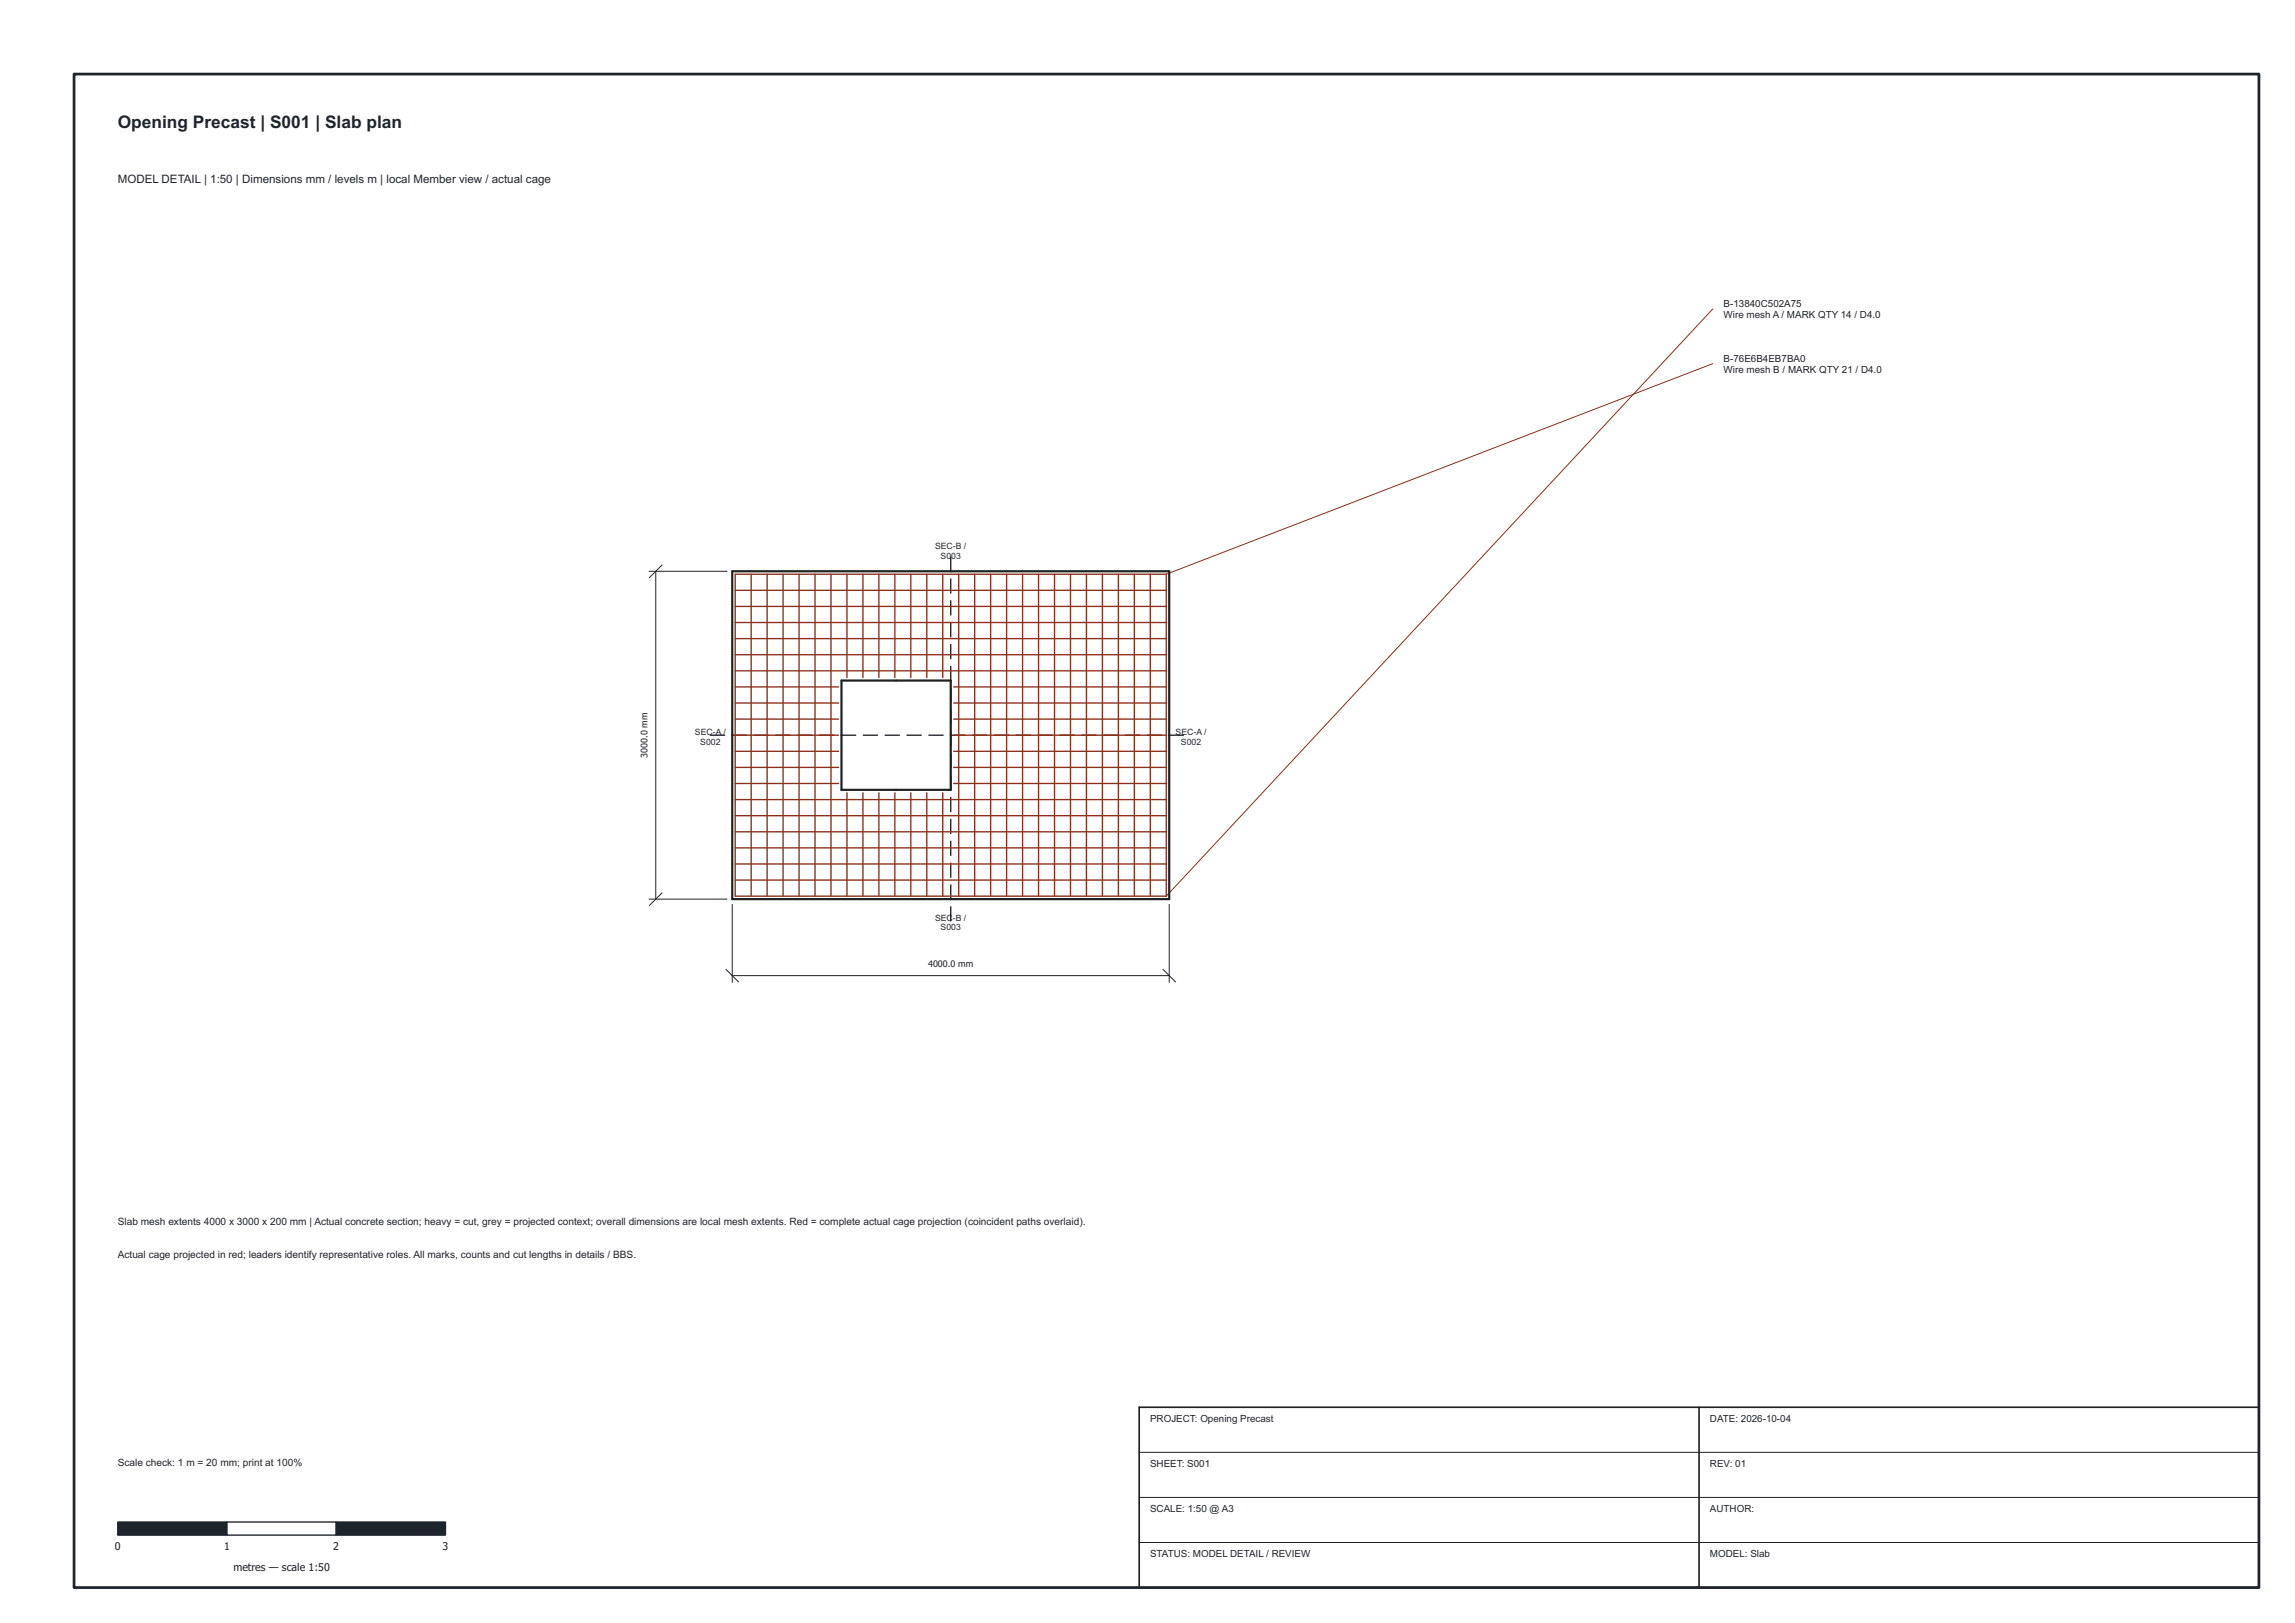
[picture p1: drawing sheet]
<svg xmlns="http://www.w3.org/2000/svg" width="420mm" height="297mm" viewBox="0 0 420 297" stroke-linecap="round" stroke-linejoin="round" font-family="sans-serif">
<defs><g id="words">
<text font-size="3.2" fill="#1e242c" x="21.6" y="23.4">Opening Precast | S001 | Slab plan</text>
<text font-size="2.1" fill="#1e242c" x="21.6" y="33.5">MODEL DETAIL | 1:50 | Dimensions mm / levels m | local Member view / actual cage</text>
<g font-size="1.9" fill="#1e242c">
<text x="21.6" y="224.2">Slab mesh extents 4000 x 3000 x 200 mm | Actual concrete section; heavy = cut, grey = projected context; overall dimensions are local mesh extents. Red = complete actual cage projection (coincident paths overlaid).</text>
<text x="21.6" y="230.2">Actual cage projected in red; leaders identify representative roles. All marks, counts and cut lengths in details / BBS.</text>
<text x="21.6" y="268.2">Scale check: 1 m = 20 mm; print at 100%</text>
<text x="21" y="283.7">0</text>
<text x="41" y="283.7">1</text>
<text x="42.7" y="287.5">metres — scale 1:50</text>
<text x="61" y="283.7">2</text>
<text x="81" y="283.7">3</text>
</g>
<g font-size="1.8" fill="#1e242c">
<text x="315.6" y="56.2">B-13840C502A75</text>
<text x="315.6" y="58.2">Wire mesh A / MARK QTY 14 / D4.0</text>
<text x="315.6" y="66.2">B-76E6B4EB7BA0</text>
<text x="315.6" y="68.2">Wire mesh B / MARK QTY 21 / D4.0</text>
<text x="210.6" y="260.2">PROJECT: Opening Precast</text>
<text x="313.1" y="260.2">DATE: 2026-10-04</text>
<text x="210.6" y="268.4">SHEET: S001</text>
<text x="313.1" y="268.4">REV: 01</text>
<text x="210.6" y="276.7">SCALE: 1:50 @ A3</text>
<text x="313.1" y="276.7">AUTHOR:</text>
<text x="210.6" y="284.9">STATUS: MODEL DETAIL / REVIEW</text>
<text x="313.1" y="284.9">MODEL: Slab</text>
</g>
<g font-size="1.6" fill="#1e242c">
<text x="171.2" y="100.5">SEC-B /</text>
<text x="172.2" y="102.3">S0</text>
<text x="174.1" y="102.3">03</text>
<text x="127.2" y="134.5">SEC-A /</text>
<text x="128.2" y="136.3">S002</text>
<text x="215.2" y="134.5">SEC-A /</text>
<text x="216.2" y="136.3">S002</text>
<text x="118.6" y="138.7" transform="rotate(-90 118.6 138.7)">3000.0 mm</text>
<text x="171.2" y="168.5">SEC</text>
<text x="172.2" y="170.3">S003</text>
<text x="174.5" y="168.5">-B /</text>
<text x="169.9" y="177.1">4000.0 mm</text>
</g>
</g></defs>
<path d="M313.6 56.6l-100.1 107.4M313.6 66.6l-100.1 38.5" fill="none" stroke="#8c301b" stroke-width=".18"/>
<path d="M208.6 265.8h205M208.6 274.1h205M208.6 282.3h205" fill="none" stroke="#202020" stroke-width=".18"/>
<g fill="none" stroke="#202020" stroke-width=".25">
<path d="M174.1 102v2.6M174.1 106v2.6M174.1 110v2.6M174.1 114v2.6M174.1 118v2.6M130.1 134.6h2.6M134.1 134.6h2.6M138.1 134.6h2.6M142.1 134.6h2.6M146.1 134.6h2.6M150.1 134.6h2.6M154.1 134.6h2.6"/>
<path d="M158.1 134.6h2.6M162.1 134.6h2.6M166.1 134.6h2.6M170.1 134.6h2.6M174.1 134.6h2.6M174.1 122v2.6M174.1 126v2.6M174.1 130v2.6M174.1 134v2.6M174.1 138v2.6M178.1 134.6h2.6M182.1 134.6h2.6"/>
<path d="M186.1 134.6h2.6M190.1 134.6h2.6M194.1 134.6h2.6M198.1 134.6h2.6M202.1 134.6h2.6M206.1 134.6h2.6M210.1 134.6h2.6M214.1 134.6h2.6M174.1 142v2.6M174.1 146v2.6M174.1 150v2.6M174.1 154v2.6"/>
<path d="M174.1 158v2.6M174.1 162v2.6M174.1 166v2.6"/>
</g>
<g fill="none" stroke="#8c301b" stroke-width=".25">
<path d="M134.6 105.1h78.9v58.9h-78.9zM134.6 119.8h78.9M134.6 116.9h78.9M134.6 113.9h78.9M134.6 111h78.9M134.6 108h78.9M137.5 105.1v58.9M140.4 105.1v58.9M143.4 105.1v58.9M146.3 105.1v58.9M149.2 105.1v58.9M152.1 105.1v58.9"/>
<path d="M155.1 105.1v18.9M158 105.1v18.9M160.9 105.1v18.9M163.8 105.1v18.9M166.7 105.1v18.9M169.7 105.1v18.9M172.6 105.1v18.9M175.5 105.1v58.9M178.4 105.1v58.9M181.4 105.1v58.9M184.3 105.1v58.9M187.2 105.1v58.9"/>
<path d="M190.1 105.1v58.9M193.1 105.1v58.9M196 105.1v58.9M198.9 105.1v58.9M201.8 105.1v58.9M204.7 105.1v58.9M207.7 105.1v58.9M210.6 105.1v58.9M134.6 137.5h18.9M134.6 134.6h18.9M134.6 131.6h18.9M134.6 128.7h18.9"/>
<path d="M134.6 125.7h18.9M134.6 122.8h78.9M174.6 137.5h38.9M174.6 134.6h38.9M174.6 131.6h38.9M174.6 128.7h38.9M174.6 125.7h38.9M134.6 158.1h78.9M134.6 155.2h78.9M134.6 152.2h78.9M134.6 149.3h78.9M134.6 146.3h78.9"/>
<path d="M134.6 143.4h18.9M134.6 140.4h18.9M155.1 145.1v18.9M158 145.1v18.9M160.9 145.1v18.9M163.8 145.1v18.9M166.7 145.1v18.9M169.7 145.1v18.9M172.6 145.1v18.9M174.6 143.4h38.9M174.6 140.4h38.9M134.6 161.1h78.9"/>
</g>
<path d="M134.1 104.6h80v60h-80zM154.1 124.6h20v20h-20z" fill="none" stroke="#202020" stroke-width=".4"/>
<path d="M208.6 257.6h205v33h-205zM311.1 257.6v33" fill="none" stroke="#202020" stroke-width=".3"/>
<path d="M21.6 278.6h20v2.4h-20z" fill="#1e242c" stroke="#1e242c" stroke-width=".25"/>
<path d="M41.6 278.6h20v2.4h-20z" fill="#fff" stroke="#1e242c" stroke-width=".25"/>
<path d="M61.6 278.6h20v2.4h-20z" fill="#1e242c" stroke="#1e242c" stroke-width=".25"/>
<path d="M132.9 177.4l2.3 2.3M134.1 165.6v14.2M134.1 178.6h80M212.9 177.4l2.3 2.3M214.1 165.6v14.2" fill="none" stroke="#1e242c" stroke-width=".18"/>
<path d="M166.9 175h14.3v2.8h-14.3z" fill="#fff"/>
<path d="M118.9 104.6h14.2M120.1 104.6v60M121.2 103.4l-2.3 2.3M118.9 164.6h14.2M121.2 163.4l-2.3 2.3" fill="none" stroke="#1e242c" stroke-width=".18"/>
<path d="M116.5 127.4h2.8v14.3h-2.8z" fill="#fff"/>
<path d="M13.6 13.6h400v277h-400z" fill="none" stroke="#1e242c" stroke-width=".5"/>
<use href="#words"/>
</svg>
